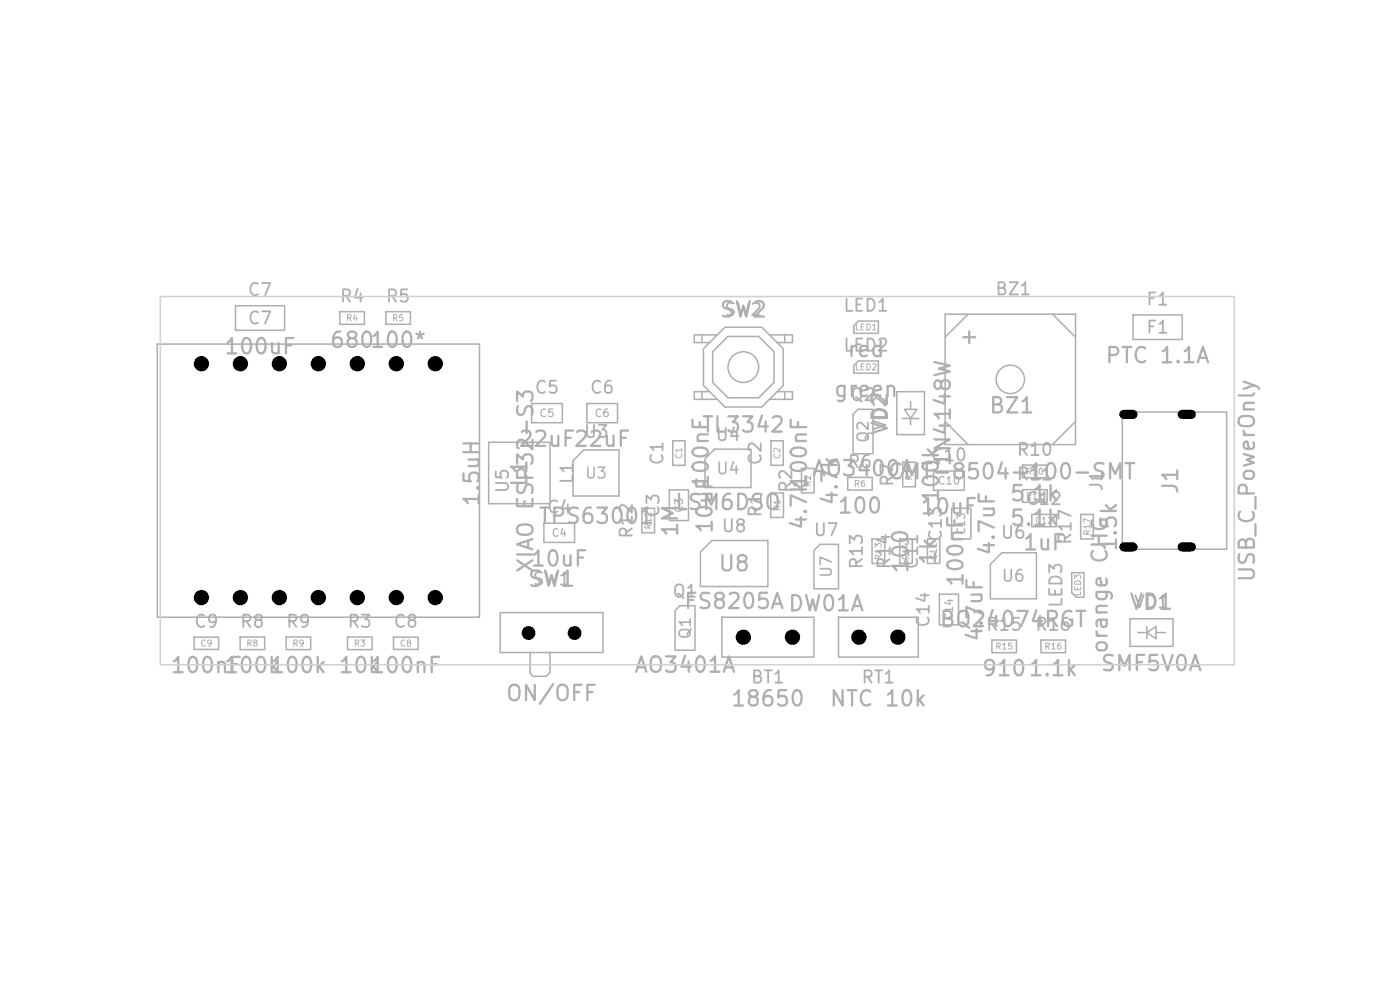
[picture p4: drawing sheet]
<svg xmlns="http://www.w3.org/2000/svg" width="297mm" height="210mm" viewBox="0 0 297 210" stroke-linecap="round" stroke-linejoin="round" font-family="sans-serif">
<defs><g id="words">
<g font-size="3.3" fill="#afafaf">
<text x="152.4" y="68.1">SW2</text>
<text x="47.3" y="75.9">100uF</text>
<text x="69.7" y="74.6">680100*</text>
<text x="179.5" y="76.5">red</text>
<text x="207.8" y="73.9" transform="rotate(-90 207.8 73.9)">+</text>
<text x="234.3" y="77.8">PTC 1.1A</text>
<text x="176.7" y="85">green</text>
<text x="209.6" y="88.5">BZ1</text>
<text x="109.7" y="95.6">22uF22uF</text>
<text x="148.6" y="92.5">TL3342</text>
<text x="189.1" y="92.5" transform="rotate(-90 189.1 92.5)">VD2</text>
<text x="172.1" y="101.8">AO3400A</text>
<text x="202.5" y="99.3" transform="rotate(-90 202.5 99.3)">1N4148W</text>
<text x="102.6" y="107.7" transform="rotate(-90 102.6 107.7)">1.5uH</text>
<text x="112.6" y="103.5" transform="rotate(-90 112.6 103.5)">L1</text>
<text x="151.1" y="103.9" transform="rotate(-90 151.1 103.9)">100nF</text>
<text x="172" y="103.9" transform="rotate(-90 172 103.9)">100nF</text>
<text x="178.5" y="107.5" transform="rotate(-90 178.5 107.5)">4.7k</text>
<text x="188.1" y="102.5">CMT-8504-100-SMT</text>
<text x="200" y="107" transform="rotate(-90 200 107)">100k</text>
<text x="214" y="107.1">5.1k</text>
<text x="250.7" y="105.1" transform="rotate(-90 250.7 105.1)">J1</text>
<text x="114" y="111.9">TPS63001</text>
<text x="143" y="109">LSM6DSO</text>
<text x="152" y="113.5" transform="rotate(-90 152 113.5)">10uF</text>
<text x="172" y="112.7" transform="rotate(-90 172 112.7)">4.7k</text>
<text x="177.5" y="109.7">100</text>
<text x="195" y="109.9">10uF</text>
<text x="214" y="112.3">5.1k</text>
<text x="144.6" y="114.2" transform="rotate(-90 144.6 114.2)">1M</text>
<text x="211.9" y="118.1" transform="rotate(-90 211.9 118.1)">4.7uF</text>
<text x="216.8" y="117.5">1uF</text>
<text x="237.7" y="117.2" transform="rotate(-90 237.7 117.2)">1.5k</text>
<text x="111.7" y="125.3">SW1</text>
<text x="112.3" y="121">10uF</text>
<text x="113.9" y="121.8" transform="rotate(-90 113.9 121.8)">XIAO ESP32-S3</text>
<text x="152.2" y="122">U8</text>
<text x="193.5" y="121.9" transform="rotate(-90 193.5 121.9)">100</text>
<text x="199.3" y="120.1" transform="rotate(-90 199.3 120.1)">1k</text>
<text x="205.2" y="124.8" transform="rotate(-90 205.2 124.8)">100nF</text>
<text x="267" y="123.8" transform="rotate(-90 267 123.8)">USB_C_PowerOnly</text>
<text x="144.9" y="130">FS8205ADW01A</text>
<text x="239.4" y="130.1">VD1</text>
<text x="199.1" y="133.8">BQ24074RGT</text>
<text x="209.2" y="136.4" transform="rotate(-90 209.2 136.4)">4.7uF</text>
<text x="35.9" y="143.6">100nF</text>
<text x="47.2" y="143.6">100k</text>
<text x="57" y="143.6">100k 10k</text>
<text x="78.2" y="143.6">100nF</text>
<text x="134.3" y="143.5">AO3401A</text>
<text x="233.3" y="143.2">SMF5V0A</text>
<text x="235.8" y="138.9" transform="rotate(-90 235.8 138.9)">orange CHG</text>
<text x="107.1" y="149.5">ON/OFF</text>
<text x="208.1" y="144.2">9101.1k</text>
<text x="154.8" y="150.6">18650</text>
<text x="175.8" y="150.6">NTC 10k</text>
</g>
<g font-size="2.6" fill="#afafaf">
<text x="52.4" y="63.4">C7</text>
<text x="71.9" y="64.8">R4</text>
<text x="81.7" y="64.8">R5</text>
<text x="210.9" y="63.2">BZ1</text>
<text x="243" y="65.4">F1</text>
<text x="52.4" y="69.4">C7</text>
<text x="153.5" y="67.6">SW2</text>
<text x="178.7" y="66.7">LED1</text>
<text x="243" y="71.4">F1</text>
<text x="178.7" y="75.2">LED2</text>
<text x="113.2" y="84.1">C5</text>
<text x="125" y="84.1">C6</text>
<text x="180.2" y="85.7">Q2</text>
<text x="123.7" y="93.5">U3</text>
<text x="151.6" y="94.2">U4</text>
<text x="188.6" y="91.6" transform="rotate(-90 188.6 91.6)">VD2</text>
<text x="141.3" y="98.9" transform="rotate(-90 141.3 98.9)">C1</text>
<text x="162.2" y="98.9" transform="rotate(-90 162.2 98.9)">C2</text>
<text x="179.6" y="99.9">R6</text>
<text x="197.3" y="98.5">C10</text>
<text x="215.5" y="97.3">R10</text>
<text x="108.6" y="104.8" transform="rotate(-90 108.6 104.8)">U5</text>
<text x="122.2" y="102.9" transform="rotate(-90 122.2 102.9)">L1</text>
<text x="168.7" y="104.8" transform="rotate(-90 168.7 104.8)">R2</text>
<text x="190.2" y="103.5" transform="rotate(-90 190.2 103.5)">R7</text>
<text x="215.5" y="102.5">R11</text>
<text x="217.5" y="107.7">C12</text>
<text x="234.5" y="104.5" transform="rotate(-90 234.5 104.5)">J1</text>
<text x="115.8" y="109.5">C4</text>
<text x="140.5" y="110" transform="rotate(-90 140.5 110)">C3</text>
<text x="152.9" y="113.5">U8</text>
<text x="162.2" y="110" transform="rotate(-90 162.2 110)">R1</text>
<text x="134.8" y="114.5" transform="rotate(-90 134.8 114.5)">R12</text>
<text x="172.4" y="114.3">U7</text>
<text x="200.4" y="115.1" transform="rotate(-90 200.4 115.1)">C13</text>
<text x="212.1" y="114.9">U6</text>
<text x="227.9" y="115.8" transform="rotate(-90 227.9 115.8)">R17</text>
<text x="112.8" y="124.8">SW1</text>
<text x="183.7" y="121" transform="rotate(-90 183.7 121)">R13</text>
<text x="189.5" y="121" transform="rotate(-90 189.5 121)">R14</text>
<text x="195.4" y="121" transform="rotate(-90 195.4 121)">C11</text>
<text x="142.5" y="127.4">Q1</text>
<text x="226" y="129.1" transform="rotate(-90 226 129.1)">LED3</text>
<text x="240.4" y="129.6">VD1</text>
<text x="41" y="133.8">C9</text>
<text x="50.7" y="133.8">R8</text>
<text x="60.5" y="133.8">R9</text>
<text x="73.5" y="133.8">R3</text>
<text x="83.3" y="133.8">C8</text>
<text x="197.8" y="133.3" transform="rotate(-90 197.8 133.3)">C14</text>
<text x="209" y="134.4">R15</text>
<text x="219.4" y="134.4">R16</text>
<text x="159.1" y="145.6">BT1</text>
<text x="182.5" y="145.6">RT1</text>
</g>
<g font-size="2.4" fill="#afafaf">
<text x="151.8" y="101.2">U4</text>
<text x="212.3" y="124">U6</text>
</g>
<g font-size="2.3" fill="#afafaf">
<text x="184.9" y="94.1" transform="rotate(-90 184.9 94.1)">Q2</text>
<text x="123.9" y="102.1">U3</text>
<text x="177" y="122.8" transform="rotate(-90 177 122.8)">U7</text>
<text x="147.1" y="135.8" transform="rotate(-90 147.1 135.8)">Q1</text>
</g>
<g font-size="1.6" fill="#afafaf">
<text x="114.3" y="88.9">C5</text>
<text x="126" y="88.9">C6</text>
<text x="198.8" y="103.2">C10</text>
<text x="145.3" y="108.9" transform="rotate(-90 145.3 108.9)">C3</text>
<text x="205.2" y="113.6" transform="rotate(-90 205.2 113.6)">C13</text>
<text x="116.9" y="114.3">C4</text>
<text x="202.5" y="131.8" transform="rotate(-90 202.5 131.8)">C14</text>
</g>
<g font-size="1.3" fill="#afafaf">
<text x="73.3" y="68.4">R4</text>
<text x="83.1" y="68.4">R5</text>
<text x="181.2" y="70.4">LED1</text>
<text x="181.2" y="78.9">LED2</text>
<text x="145" y="97.5" transform="rotate(-90 145 97.5)">C1</text>
<text x="165.8" y="97.5" transform="rotate(-90 165.8 97.5)">C2</text>
<text x="217.5" y="101">R10</text>
<text x="172.4" y="103.4" transform="rotate(-90 172.4 103.4)">R2</text>
<text x="181" y="103.6">R6</text>
<text x="193.8" y="102.1" transform="rotate(-90 193.8 102.1)">R7</text>
<text x="217.5" y="106.2">R11</text>
<text x="138.5" y="112.4" transform="rotate(-90 138.5 112.4)">R12</text>
<text x="165.8" y="108.6" transform="rotate(-90 165.8 108.6)">R1</text>
<text x="219.5" y="111.4">C12</text>
<text x="231.6" y="113.7" transform="rotate(-90 231.6 113.7)">R17</text>
<text x="187.3" y="119" transform="rotate(-90 187.3 119)">R13</text>
<text x="193.2" y="119" transform="rotate(-90 193.2 119)">R14</text>
<text x="199" y="119" transform="rotate(-90 199 119)">C11</text>
<text x="229.6" y="126.6" transform="rotate(-90 229.6 126.6)">LED3</text>
<text x="42.4" y="137.4">C9</text>
<text x="52.1" y="137.4">R8</text>
<text x="61.9" y="137.4">R9</text>
<text x="74.9" y="137.4">R3</text>
<text x="84.7" y="137.4">C8</text>
<text x="211" y="138.1">R15</text>
<text x="221.4" y="138.1">R16</text>
</g>
</g></defs>
<g fill="none" stroke="#afafaf" stroke-width=".33">
<path d="M33.4 73h68.3v57.9h-68.3zM50 64.9h10.4v5.2h-10.4zM72.1 66.1h5.2v2.7h-5.2zM81.9 66.1h5.2v2.7h-5.2zM148.9 71v1.7M151.2 74.6l3.2-3.2h6.6l3.2 3.2v6.5l-3.2 3.3h-6.6l-3.2-3.3zM152.2 71h-4.9v1.7h3.2M153.8 69.4h7.8l4.6 4.6v7.8l-4.6 4.5h-7.8l-4.6-4.5v-7.8zM163.2 71h4.9v1.7h-3.2M166.5 71v1.7M181.1 69.1l1-1h4.2v2.6h-5.2zM182.1 76.6h4.2v2.6h-5.2v-1.7z"/>
<path d="M200.5 66.6h27.7v27.7h-27.7zM205.4 66.6l-4.9 4.9M223.3 66.6l4.9 4.9M240.4 66.8h10.4v5.2h-10.4zM103.7 93.8h13v13h-13zM112.8 85.6h6.5v4.1h-6.5zM123.8 95.5h7.5v9.7h-9.7v-7.5zM124.5 85.6h6.5v4.1h-6.5zM142.7 93.5h2.6v5.2h-2.6zM148.9 83.1v1.6M150.5 83.1h-3.2v1.6h4.9M151.6 95.3h7.7v8.1h-9.7v-6.1z"/>
<path d="M163.6 93.5h2.6v5.2h-2.6zM164.9 83.1h3.2v1.6h-4.9M166.5 83.1v1.6M170 99.4h2.7v5.2h-2.7zM182 86.8h3.2v9.5h-4.2v-8.4zM190.2 83.1h5.9v9.1h-5.9zM191.4 88.8h3.6M191.5 98.1h2.7v5.2h-2.7zM191.9 86.8h2.6l-1.3 2zM193.2 85.2v1.6M193.2 88.8v1.3M198.1 99.9h6.5v4.1h-6.5z"/>
<path d="M200.5 89.4l4.9 4.9M216.9 98.7h5.2v2.7h-5.2zM228.2 89.4l-4.9 4.9M238.1 87.4h22.1v29.1h-22.1zM115.4 111h6.5v4.1h-6.5zM136.2 107.8h2.7v5.2h-2.7zM142 103.9h4.1v6.5h-4.1zM151 114.7h11.9v9.7h-14.3v-7.3zM163.5 104.6h2.7v5.2h-2.7zM172.7 116.8l1.3-1.3h3.9v9.4h-5.2zM179.8 101.3h5.2v2.7h-5.2zM185 114.3h2.7v5.2h-2.7z"/>
<path d="M190.9 114.3h2.6v5.2h-2.6zM196.8 114.3h2.6v5.2h-2.6zM201.9 107.8h4.1v6.5h-4.1zM212.5 117.3h7.4v9.7h-9.8v-7.3zM216.9 103.9h5.2v2.7h-5.2zM218.9 109.1h5.2v2.6h-5.2zM229.3 109.1h2.7v5.2h-2.7zM41.2 135.2h5.2v2.6h-5.2zM50.9 135.1h5.2v2.7h-5.2zM60.7 135.1h5.2v2.7h-5.2zM73.7 135.1h5.2v2.7h-5.2zM83.5 135.2h5.2v2.6h-5.2z"/>
<path d="M106.1 130h21.8v8.4h-21.8zM116.7 138.4v4.2l-.8 .9h-2.8l-.6-.7v-4.2M144.3 128.5h3.1v9.4h-4.2v-8.4zM153.1 130.9h19.6v8.5h-19.6zM177.9 130.9h16.9v8.5h-16.9zM199.3 126h4v6.6h-4zM210.4 135.8h5.2v2.7h-5.2zM220.8 135.8h5.3v2.7h-5.3zM227.4 121.5h2.6v5.2h-1.7l-.9-1zM239.7 131.3h9.1v5.8h-9.1zM241.3 134.2h2M243.3 132.9v2.6"/>
<path d="M243.3 134.2l2-1.3v2.6zM245.3 134.2h1.9"/>
<circle cx="157.7" cy="77.9" r="3.3"/>
<circle cx="214.3" cy="80.5" r="3"/>
</g>
<path d="M34 62.9h227.9v78.1h-227.9z" fill="none" stroke="#d0d2cd" stroke-width=".33"/>
<g fill="#000">
<circle cx="42.7" cy="77.2" r="1.63"/>
<circle cx="51" cy="77.2" r="1.63"/>
<circle cx="59.3" cy="77.2" r="1.63"/>
<circle cx="67.5" cy="77.2" r="1.63"/>
<circle cx="75.8" cy="77.2" r="1.63"/>
<circle cx="84.1" cy="77.2" r="1.63"/>
<circle cx="92.3" cy="77.2" r="1.63"/>
<circle cx="42.7" cy="126.8" r="1.63"/>
<circle cx="51" cy="126.8" r="1.63"/>
<circle cx="59.3" cy="126.8" r="1.63"/>
<circle cx="67.5" cy="126.8" r="1.63"/>
<circle cx="75.8" cy="126.8" r="1.63"/>
<circle cx="84.1" cy="126.8" r="1.63"/>
<circle cx="92.3" cy="126.8" r="1.63"/>
<circle cx="112.1" cy="134.3" r="1.46"/>
<circle cx="121.9" cy="134.3" r="1.46"/>
<circle cx="157.7" cy="135.2" r="1.63"/>
<circle cx="168.1" cy="135.2" r="1.63"/>
<circle cx="182.2" cy="135.2" r="1.63"/>
<circle cx="190.5" cy="135.2" r="1.63"/>
</g>
<path d="M238.4 87.9h2M250.8 87.9h1.9M238.4 116h2M250.8 116h1.9" fill="none" stroke="#000" stroke-width="2"/>
<use href="#words"/>
</svg>
